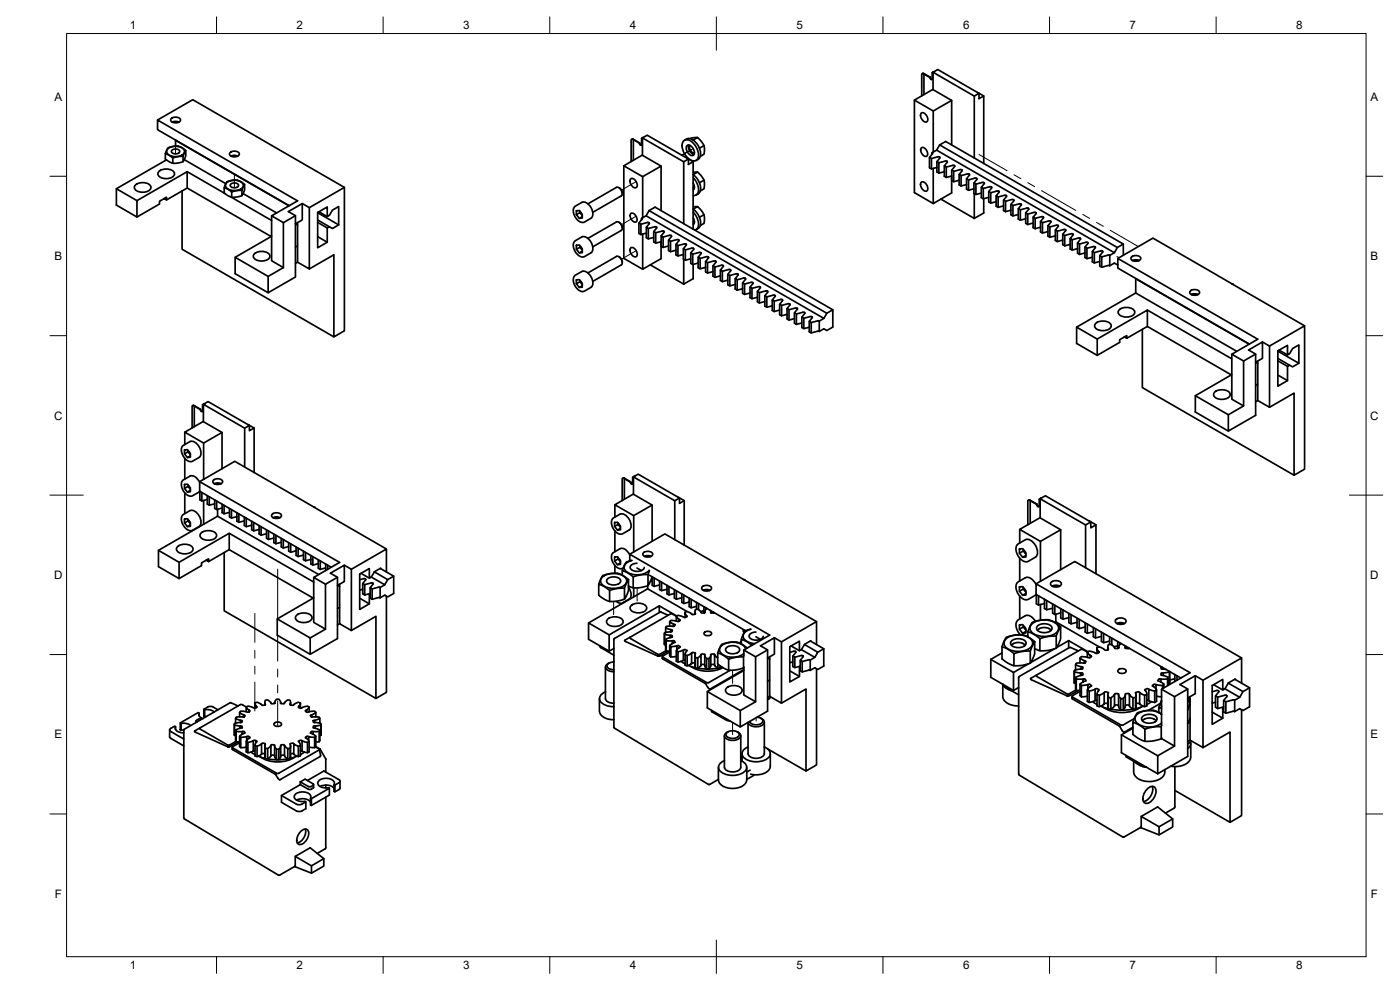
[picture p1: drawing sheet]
<svg xmlns="http://www.w3.org/2000/svg" width="420mm" height="297mm" viewBox="0 0 420 297" stroke-linecap="round" stroke-linejoin="round" font-family="sans-serif">
<defs><g id="words">
<g font-size="3.5">
<text x="39" y="8.8">1</text>
<text x="89" y="8.8">2</text>
<text x="139" y="8.8">3</text>
<text x="189" y="8.8">4</text>
<text x="239" y="8.8">5</text>
<text x="289" y="8.8">6</text>
<text x="339" y="8.8">7</text>
<text x="389" y="8.8">8</text>
<text x="16.3" y="30.2">A</text>
<text x="411.3" y="30.2">A</text>
<text x="16.3" y="78">B</text>
<text x="411.3" y="78">B</text>
<text x="16.2" y="125.9">C</text>
<text x="411.2" y="125.9">C</text>
<text x="16.2" y="173.7">D</text>
<text x="411.2" y="173.7">D</text>
<text x="16.3" y="221.6">E</text>
<text x="411.3" y="221.6">E</text>
<text x="16.4" y="269.4">F</text>
<text x="411.4" y="269.4">F</text>
<text x="39" y="290.8">1</text>
<text x="89" y="290.8">2</text>
<text x="139" y="290.8">3</text>
<text x="189" y="290.8">4</text>
<text x="239" y="290.8">5</text>
<text x="289" y="290.8">6</text>
<text x="339" y="290.8">7</text>
<text x="389" y="290.8">8</text>
</g>
</g></defs>
<!-- layer: Visible -->
<g fill="none" stroke="#000" stroke-width=".51">
<path d="M47.3 36l10.5-6.1 45.6 26.3M51.4 35.6a1.95 1.95 0 0 1 2.8 .3 1.67 1.67 0 0 1-2.8 .5zM51.7 36.6l1.2-.2 .8 .2M53.6 36.6v.1M274.4 30l5.7 3.3 5.5-3.2M276.5 34a1.73 1.73 0 0 1 1.9 2.2 .94 .94 0 0 1-1 .4 .94 .94 0 0 1-.7-.7l-.4-1.3zM276.9 22l2.2 1.2zM276.9 22l-.3 .2v6.6M277.3 22.2v6.2M279.2 23.2l.1 .4 .4 .2M280 21.7l1.4-.8 12.4 7.1-1.4 .8zM280 21.7v5.2"/>
<path d="M280.1 33.3v12.3l1-.6 .9-1.5M280.2 21.5l-.4 .3-.1 2-.5-.1-.1-.5M292.4 28.8v18.6M293.4 27.8l1.8 1v20.3M293.8 28v1.6l1.4-.8M34.9 56.6l6.2 3.6M40.6 55.5a3.4 3.4 0 0 1 4.6 .4 1.57 1.57 0 0 1-1.8 1.7h-1.2a1.43 1.43 0 0 1-1.5-.5 1.43 1.43 0 0 1-.1-1.6zM47.7 51.4a3.4 3.4 0 0 1 4.6 .4 1.57 1.57 0 0 1-1.8 1.8h-1.3a1.43 1.43 0 0 1-1.4-.6 1.43 1.43 0 0 1-.1-1.6zM49.6 46.1l1.4 .6a1.25 1.25 0 0 0 1.9 .4l1-.2a.8 .8 0 0 0 1.3-.6l.2-.5a.62 .62 0 0 0 .3-.7 .62 .62 0 0 0-.6-.5l-1.6-.8-1.7 .1-1.4 .4-.8 1.8v1.6l2.3 1.3v-1.6M50 48l-15.1 8.6v4.9l6.2 3.6 6.8-3.9v-.8l2.1-1.2v.8l-.7-.4M50 60l6.2-3.6 25.2 14.6M50.3 44.7a3.7 3.7 0 0 1 5 .3 1.62 1.62 0 0 1-1.7 1.9 2.87 2.87 0 0 1-3.6-1.5z"/>
<path d="M51.5 45.2a1.54 1.54 0 0 1 2.5 .2 1.45 1.45 0 0 1-2.6 0zM52.7 42.1l34 19.7M52.7 42.1v1.8M54.7 57.3v17.5l45.5 26.3M54.9 46.9v1.6l-1.5 .4-1.5 .1M55.3 47.9l12.5 7.2M55.8 45.2v1.5l-.9 1.8M56.2 56.4v-4.9l-15.1 8.7v4.9M56.2 51.5l11.2 6.5M67.3 56.3l1.4 .6a1.25 1.25 0 0 0 1.8 .4l1.1-.2a1.1 1.1 0 0 0 1.4-1.1l.1-.1a.52 .52 0 0 0 .2-.6 .52 .52 0 0 0-.5-.4l-1.6-.9-1.8 .2-1.3 .3-.8 1.8v1.6l2.2 1.3v-1.6M68 54.9a3.7 3.7 0 0 1 5 .3 1.62 1.62 0 0 1-1.8 1.9 2.87 2.87 0 0 1-3.6-1.5zM69 45.8a1.95 1.95 0 0 1 2.8 .3 1.67 1.67 0 0 1-2.8 .5z"/>
<path d="M69.2 55.3a1.54 1.54 0 0 1 2.4 .3 1.45 1.45 0 0 1-2.5 0zM69.3 46.8l1.3-.2 .8 .2M69.4 59.1l12.1 7.1M71.2 46.8v.1M72.6 57.1v1.6l-1.7 .4-1.4 .1M73 58.1l10 5.8M73.4 55.4v1.5l-.8 1.8M81.6 43.7h.1M185.8 56.4l.7 .6 .3 1M187.2 49.7l5.7 3.3 5.5-3.2M189.3 53.7a1.73 1.73 0 0 1 1.9 2.2 .94 .94 0 0 1-1 .4 .94 .94 0 0 1-.7-.7l-.5-1.3zM189.8 41.7l2.2 1.2z"/>
<path d="M189.8 41.7l-.4 .2v6.6M190.1 41.9v6.2M192 42.9l.1 .4 .4 .2M192.8 41.4l1.4-.8 12.4 7.1-1.4 .8zM192.8 41.4v5.2M192.9 53v12.3l1-.5 .9-1.6M192.9 41.3h.1M193 41.2l-.4 .3-.1 2-.5-.1-.1-.5M193 41.2v.1M205.2 48.5v18.6M205.2 42.2a2.29 2.29 0 0 1 3.1 1 3.9 3.9 0 0 1 .8 4.8 2.29 2.29 0 0 1-3-1 3.9 3.9 0 0 1-.9-4.8zM205.4 42.1a2.4 2.4 0 0 1 3.7 1 3.5 3.5 0 0 1 .5 4.7l-.7 .4"/>
<path d="M206.2 43.7a1.51 1.51 0 0 1 2 1.1 1.05 1.05 0 0 1 .3 1.2 1.05 1.05 0 0 1-.9 .7 2.28 2.28 0 0 1-1.4-3zM206.2 47.5l1.8 1v20.3M206.6 47.7v1.6l1.4-.8M206.7 43.5a2.39 2.39 0 0 0 1.6 2.8M207.1 43.7a1.49 1.49 0 0 0 1.3 2.1M208 55l.4 1.2-.4 .8M208 56.6l.3 .1M208 53.3a4.3 4.3 0 0 1 1.2 5l-1.2 .4M208.4 56.2h-.4M209.3 51.6l-1.3 .8a4.6 4.6 0 0 1 1.9 5.5l-1 .6M209.3 51.6l1.2 1.2 .8 1.2-1.4 .8M209.3 51.6l-1.3 .1"/>
<path d="M209.3 41.3l1.3 1.2 .7 1.2-1.4 .8M209.3 41.3l-2.2 .3M209.3 41.3l-1.3 .7M211.3 54v2.6l-1.1 .7M211.3 43.7v2.6l-1.1 .6M276.5 54.7a1.73 1.73 0 0 1 1.9 2.3 .94 .94 0 0 1-1 .4 .94 .94 0 0 1-.7-.8l-.4-1.3zM276.5 44.4a1.67 1.67 0 0 1 1.9 2.2l-.2 .2a1.67 1.67 0 0 1-1.8-2.2zM279 47.2v3.1l.5 .4 1.7-.5M279.5 47.6v3.1M279.7 45.8l.2 .3-.9 1.1 .5 .4 2.4-.5M280.1 50.5v10.6l5.5-3.2v-6.8M280.1 45.6l-.4 .2v.5"/>
<path d="M281.2 48.5v3.1l.6 .4 1.6-.5M281.8 48.8v3.2M281.9 47.1h.1M282 47.1l.1 .3M282 43.5l53.3 30.8-.9 1.5-53.3-30.8M282 43.5l1.8-1.1 53.3 30.8v3.4M282.1 47.4l-.9 1.1 .6 .3 2.4-.4 .1 .3-.9 1.1 .6 .3 1.9-.5 .5 .1M282.4 59.7l10 5.8M283.4 49.8v3.1l.6 .3 1.6-.4M284 50.1v3.1M285.6 43.5v-13.4l-5.7-3.3-5.5 3.2v27.8l5.7 3.3M286.2 51.4v3.1"/>
<path d="M286.4 49.7l.1 .2-.9 1.2 .6 .3 1.9-.5 .5 .1 .1 .2-.9 1.2 .6 .3 1.9-.5 .6 .1 .1 .2-.9 1.1 .6 .4 1.9-.5M287.8 52.4v3.1l.6 .3 1.7-.4M287.8 54.1l-1.6 .4-.6-.3M288.4 52.7v3.1M290.1 53.6v3.2l.6 .3 1.6-.5M290.7 54v3.1M292.3 54.9v3.1l.6 .4 1.6-.5M292.4 58.1v7.4M292.6 53.5h.4M292.9 55.3v3.1M293 53.5l.1 .1M293.1 53.5l.1 .3-.9 1.1 .6 .4 2.2-.6 .3 .4-.9 1.1 .6 .3 2.2-.5 .3 .4-.9 1.1 .6 .3 2.1-.5 .5 .3"/>
<path d="M294.5 56.2v3.1l.6 .4 1.6-.5M295.1 56.5v3.2M295.2 59.6v4.3l-2.8 1.6M296.7 57.5v3.1l.6 .3 1.7-.4M297.3 57.8v3.1M299 58.8v3.1l.6 .3 1.6-.4M299.6 59.1v3.1M299.8 57.7l-.8 1.1 .6 .3 2-.5 .5 .3M302.1 58.9l-.9 1.2 .6 .3 2-.6 .5 .4M70.6 77.2l9.9 5.7M76.3 76.2a3.4 3.4 0 0 1 4.6 .3 1.57 1.57 0 0 1-1.7 1.8h-1.3a1.43 1.43 0 0 1-1.5-.6 1.43 1.43 0 0 1-.1-1.5zM81.5 64.8v13.4l3.5 2.1"/>
<path d="M81.5 70.9l-10.9 6.3v4.9l9.9 5.7M86.8 61.7l-39.5-22.8v-2.9l42 24.3-7.8 4.5 3.5 2M88.7 64.7l-3.7 2.1v13.5l-4.5 2.6v4.9l8.2-4.7v-18.4l-2.1-1.2 4.1-2.4v4.9l-2 1.2 .6 .3M89.3 73.8l-.6 .3M89.3 78.7l-.6 .3M90.7 61.1l2.1 1.2v18.4l-3.5-2v-11.9M92.8 62.3l10.6-6.1v43.1l-3.2 1.8v-24.7l-7.4 4.3M95.3 63.8l2.9-1.7v2.9l.6-.4 1-1.5 1.8-1.1v5.5l-1.8 1.1-1-.6-.6 .4v4.3l-2.9 1.6zM95.3 71l2.9 1.7M95.3 66.7l2.9 1.7M95.3 66l3.5 2M95.3 63.8l6.3 3.7"/>
<path d="M95.7 63.5l2.5 1.5M172.4 62.1l2.2-1.4a3.2 3.2 0 0 1 3.3 3.5l-.2 1-.3 .3-2.2 1.2h-.9l-1-.7-.9-1.4-.4-1.5zM173 63.2h.9l.9 1.1v1.1l-.9 .1-.9-1.1zM173 64.4l1-.6 .8 .9M173 73.6l.9-.1 .9 1.1v1.2l-.9 .1-.9-1.1zM173 74.8l1.1-.6 .7 .8M174 63.4v.4h.3M174.1 73.8v.4l.2-.1M174.6 71.1l-2 1.1-.4 .6-.1 1.1 .5 1.5 .9 1.2 1.2 .5 .6-.1 2.1-1.2a3.2 3.2 0 0 0-1.4-4.6l-1-.2-.4 .1M174.8 65l-.9 .5M174.8 75.4l-.9 .5M176.4 61.2l8.6-5a1.71 1.71 0 0 1 1.5 2.6l-8.6 4.9"/>
<path d="M185 76.9a1.71 1.71 0 0 1 1.5 2.6l-8.6 4.9M185 66.6a1.71 1.71 0 0 1 1.5 2.5l-8.6 5M185 76.9l-8.6 5M185 66.6l-8.6 4.9M185.8 77.1l.7 .7 .3 .9M185.8 66.7l.7 .7 .3 .9M189.3 74.4a1.73 1.73 0 0 1 1.9 2.3 .94 .94 0 0 1-1 .4 .94 .94 0 0 1-.7-.8l-.5-1.3zM189.3 64.1a1.67 1.67 0 0 1 1.9 2.2l-.2 .2a1.67 1.67 0 0 1-1.8-2.2zM191.7 66.9v3.1l.6 .4 1.7-.5M192.3 67.3v3.1M192.5 65.5l.1 .1M192.6 65.6v.2l-.9 1.1 .6 .4 2.3-.6 .3 .4-.9 1.1 .6 .4 2.1-.6 .4 .4"/>
<path d="M192.9 70.2v10.6l5.5-3.2v-5.1M192.9 65.3l-.4 .2v.5M194 68.2v3.1l.6 .4 1.6-.5M194.6 68.6v3.1M194.8 63.2l53.3 30.8-.9 1.5-53.3-30.7M194.8 63.2l1.8-1 53.3 30.7v5.2l-1.8 1.1-.9-.6-1.4 .8M195.2 79.5l10 5.7M196.2 69.5v3.1l.6 .3 1.6-.4M196.8 69.8v3.1M197.1 68.4l-.9 1.1 .6 .3 2.4-.4M198.4 63.2v-13.4l-5.7-3.2-5.5 3.1v27.8l5.7 3.3M198.4 70.8v3.1l.6 .3 1.6-.4"/>
<path d="M199 71.1v3.1M199.2 69.4h.1M199.2 69.4l.1 .3-.9 1.1 .6 .3 2.1-.5 .4 .3M200.6 72.1v3.1l.6 .3 1.7-.4M201.2 72.4v3.1M201.5 71l-.9 1.1 .6 .3 2.4-.5 .2 .3-.9 1.1 .6 .4 1.9-.5M202.9 73.3v3.2l.6 .3 1.6-.4M203.5 73.7v3.1M205.1 74.6v3.1l.6 .4 1.6-.5M205.2 77.8v7.4M205.4 73.2l.6 .2-.9 1.2 .6 .4 1.9-.5 .6 .2-.9 1.2 .6 .3 1.9-.5 .5 .1M205.7 75v3.1"/>
<path d="M207.3 75.9v3.1l.6 .4 1.6-.5M207.9 76.2v3.2M208 79.3v4.3l-2.8 1.6M208 65.3l.4 1.3-.4 .8M208 67l.3 .1M208 63.7a4.2 4.2 0 0 1 1.2 5l-.7 .3M208.4 66.6h-.4M209.3 62l-1.3 .8a4.6 4.6 0 0 1 1.9 5.5l-1 .6M209.3 62l1.2 1.1 .8 1.3-1.4 .8M209.3 62l-1.3 .1M209.5 77.2v3.1l.6 .4 1.7-.5M210.1 77.5v3.2"/>
<path d="M210.3 75.8l.1 .3-.9 1.1 .6 .3 2.3-.5 .2 .3-.8 1.2 .5 .3 2.4-.5 .2 .3-.9 1.2 .6 .3 1.9-.5M211.3 64.4v2.6l-1.1 .7M211.8 78.5v3.1l.5 .3 1.7-.4M212.3 78.8v3.1M214 79.8v3.1l.6 .3 1.6-.4M216.5 79.6h.4M216.9 79.6l.2 .3-.9 1.1 .6 .4M301.2 60.1v3.1l.6 .3 1.6-.4M301.8 60.4v3.1M303.4 61.3v3.1l.6 .4 1.6-.4M304 61.7l2.2-.5 .3 .3-.9 1.1 .6 .4 2.4-.5 .1 .3-.9 1.1 .6 .3 1.9-.5M304 61.7v3.1"/>
<path d="M304.3 60.2l-.9 1.1 .6 .4M305.6 62.6v3.1l.6 .4 1.6-.5M306.2 63v3.1M307.8 63.9v3.1l.6 .4 1.6-.5M308.4 64.2v3.2M310 65.2v3.1l.7 .3 1.6-.4M310.4 63.7l.5 .1v.3M310.7 65.5v3.1M311 64.1l-1 1.1 .7 .3 2.3-.4 .2 .2-.9 1.2 .6 .3 2.3-.5 .2 .3-.9 1.1 .6 .4 1.9-.5 .5 .1 .1 .2-.9 1.1 .6 .4 2.4-.5 .1 .3-.9 1.1 .6 .4 2-.6M312.3 66.5v3.1l.6 .3 1.6-.4M312.9 66.8v3.1M314.5 67.7v3.2l.6 .3 1.6-.4"/>
<path d="M315.1 68.1v3.1M316.7 69v3.1l.6 .4 1.6-.5M317.3 69.4v3.1M318.9 70.3v3.1l.6 .4 1.7-.5M319.5 70.7v3.1M321.2 71.6v3.1l.6 .3 1.6-.4M321.5 70.1l.4 .1M321.8 71.9v3.1M321.9 70.2h.1M322 70.2l.1 .3M322.1 70.5l-.9 1.1 .6 .3 1.9-.5 .5 .1 .1 .3-.9 1.1 .6 .3 2.4-.5M323.4 72.9v3.1l.6 .3 1.6-.4"/>
<path d="M324 73.2v3.1M325.6 74.2v3.1l.6 .3 1.6-.4M326.2 74.5v3.1M326.3 72.8l.2 .2M326.5 73.1l-.9 1.1 .6 .3 1.9-.5M327.8 75.4v3.2l.6 .3 1.7-.4M328.1 74l.7 .2-1 1.2 .6 .4 2.1-.6 .5 .3-.9 1.2 .5 .4 2.4-.5M328.4 75.8v3.1M330.1 76.7v3.1l.5 .4 2-.5h.5l1.3-.8 1.1 .5M330.6 77.1v3.1M333.1 76.6v3.1M334.4 75.8l-1.4 .8"/>
<path d="M335.5 77.5l10.5-6.1 45.5 26.4M337.1 73.2l-1.8 1.1M339.5 77.1a1.95 1.95 0 0 1 2.9 .3 1.67 1.67 0 0 1-2.9 .5zM339.9 78.2l1.2-.2 .8 .2M340 78.3l.7-.2 1 .2M172.5 82.7l2.1-1.2a3.2 3.2 0 0 1 3.3 3.5l-.2 .9-.3 .3-2.2 1.2h-.9l-1.1-.8-.8-1.2-.4-1.6zM173 84l.9-.1 .9 1.1v1.2h-.9l-.9-1.1zM173 85.1l1.1-.6 .7 .9M174.1 84.1v.4h.2M174.8 85.7l-.9 .5M214.6 80.1v3.1M216.2 81v3.1l.6 .4 1.6-.4"/>
<path d="M216.8 81.4v3.1M218.4 82.3v3.1l.6 .4 1.6-.4M219 82.7v3.1M219.3 81.2l-.9 1.1 .6 .4 2.4-.5M219.3 81.2l-.4-.4-2.1 .6M220.6 83.6v3.1l.6 .4 1.7-.5M221.2 84v3.1M221.4 82.2h.1M221.5 82.2v.3l-.9 1.1 .6 .4 2-.6M222.9 84.9v3.1l.6 .3 1.6-.4M223.2 83.4l.4 .1M223.5 85.2v3.1"/>
<path d="M223.6 83.5l.2 .3M223.8 83.8l-.9 1.1 .6 .3 2.3-.4 .2 .3-.9 1.1 .6 .3 2.4-.4M225.1 86.2v3.1l.6 .3 1.6-.4M225.7 86.5v3.1M227.3 87.4v3.2l.6 .3 1.6-.4M227.9 87.8v3.1M228 86l.1 .1M228.1 86.1l.1 .2M228.2 86.3l-.9 1.1 .6 .4 2.4-.5 .1 .3-.9 1.1 .6 .4 2.4-.5 .1 .3-.8 1.1 .5 .4 2-.5M229.5 88.7v3.1l.6 .4 1.7-.4M230.1 89.1v3.1M231.8 90v3.1l.5 .4 1.7-.5"/>
<path d="M232.3 90.4v3.1M234 91.3v3.1l.6 .3 1.6-.4M234.3 89.8l.4 .1M234.6 91.6v3.1M234.7 89.9l.2 .3-.9 1.1 .6 .3 2.1-.5 .4 .2-.9 1.3 .6 .3 1.9-.5 .5 .1M236.2 92.6v3.1l.6 .3 1.6-.4M236.8 92.9v3.1M238.4 93.9v3.1l.6 .3 1.6-.4M239 94.2v3.1M239.2 92.5l.1 .3-.9 1.1 .6 .3 1.9-.5M240.6 95.2v3.1l.6 .3 1.7-.4M241 93.7h.4"/>
<path d="M241.2 95.5v3.1M241.4 93.8l.1 .2M241.5 94.1l-.9 1.1 .6 .3 2.4-.5 .2 .3-.9 1.1 .6 .4 2.3-.5M242.9 96.4v3.2l.6 .3 1.9-.5M243.5 96.8v3.1M245.9 96.3l-.1 3.1h-.4M247.2 95.5l-1.4 .8M249.9 92.9l-1.8 1.1M323.1 98.2l6.2 3.5M328.8 97a3.4 3.4 0 0 1 4.6 .4 1.57 1.57 0 0 1-1.8 1.8h-1.2a1.43 1.43 0 0 1-1.5-.6 1.43 1.43 0 0 1-.1-1.6zM335.9 93a3.4 3.4 0 0 1 4.6 .3 1.57 1.57 0 0 1-1.8 1.8h-1.3a1.43 1.43 0 0 1-1.4-.6 1.43 1.43 0 0 1-.1-1.5zM340.8 87.9l30.4 17.5"/>
<path d="M340.8 83.6l34.1 19.7M340.9 83.6l-.1 4.3-17.7 10.3v4.8l6.2 3.6 6.7-3.9v-.8l2.2-1.2v.8l-.8-.4M342.8 98.8v17.5l45.6 26.3M344.3 97.9v-4.9l-15 8.7v4.9M344.3 93l25.4 14.7M357.2 87.3a1.95 1.95 0 0 1 2.8 .3 1.67 1.67 0 0 1-2.8 .5zM357.5 88.4l1.3-.3 .8 .3M357.7 88.4l1-.1 .7 .1M338.2 101.5l6.1-3.6 25.2 14.6M358.7 118.7l9.9 5.7M364.5 117.7a3.4 3.4 0 0 1 4.6 .3 1.57 1.57 0 0 1-1.8 1.8h-1.2a1.43 1.43 0 0 1-1.5-.6 1.43 1.43 0 0 1-.1-1.5zM369.7 106.3v13.5l3.5 2"/>
<path d="M369.7 112.4l-11 6.3v4.9l9.9 5.7M375 103.2l-39.5-22.8v-2.9l42 24.3-7.8 4.5 3.5 2M376.8 106.2l-3.6 2.1v13.5l-4.6 2.6v4.9l8.2-4.7v-18.4l-2.1-1.2 4.2-2.4v4.9l-2.1 1.2 .7 .3M377.5 115.3l-.7 .3M378.9 102.6l2.1 1.2v18.4l-3.5-2v-11.9M381 103.8l10.5-6v43l-3.1 1.8v-24.7l-7.4 4.3M383.5 105.3l2.9-1.7v2.9l.6-.4 .9-1.5 1.9-1.1v5.5l-1.9 1.1-.9-.5-.6 .3v4.3l-2.9 1.7zM383.5 112.5l2.9 1.7M383.5 108.3l2.9 1.6M383.5 107.5l3.5 2.1M383.5 105.4l6.3 3.6M383.9 105.1l2.5 1.4"/>
<path d="M54.8 133.9l2.2-1.4a3.2 3.2 0 0 1 3.3 3.5l-.2 .9-.3 .3-2.2 1.3-.9-.1-1.1-.7-.9-1.3-.3-1.4zM55.4 135l.8-.1 .9 1.1v1.2l-.9 .1-.8-1.1zM55.4 136.2l1-.6 .7 .8M55.5 129.7v3.7M55.5 137.5v6.2M56.4 135.1v.5l.3-.1M57.1 136.8l-.9 .5M58 121.6l2.2 1.2zM58 121.6l-.3 .2v6.6M58.3 121.8v6.2M60.2 122.8l.2 .5 .3 .1M61 121.3l1.4-.8 12.4 7.1-1.4 .9z"/>
<path d="M61 121.3v5.2M61.1 132.9v10.9M61.3 121.2l-.5 .2-.1 2-.4-.1-.2-.4M66.6 129.8l-5.5 3.1-5.6-3.2 5.5-3.2 5.6 3.3v10.8M73.4 128.5v11.6M74.5 127.4l1.8 1v13.4M74.8 127.6v1.6l1.5-.8M377.5 120.2l-.7 .3M55.4 155.7l.8-.1 .9 1.1v1.2l-.9 .1-.8-1.1zM55.4 156.9l1-.6 .7 .9M55.4 145.4l.8-.1 .9 1.1v1.2h-.9l-.8-1.1zM55.4 146.5l1-.6 .7 .9"/>
<path d="M55.5 147.9v6.2M56.4 155.9v.4l.3-.1M56.4 145.5v.4h.3M57.1 157.5l-.9 .5M57.1 147.1l-.9 .5M58.1 158.9l.1 .1M59.8 147.6l.2-.2v2.6l.6 .3 1.6-.4M59.8 158a3.2 3.2 0 0 0-1.4-4.7l-1-.2-.4 .1-2.1 1.2-.5 1 .2 1.2 .8 1.6 1.4 1h.8l2.2-1.2M59.9 144.5l10.6-6.1 45.5 26.3M59.9 144.7a2.77 2.77 0 0 0-2.9-1.9l-2 1.2-.4 .5-.2 1.2 .6 1.5 .9 1.1 1.2 .6 .7-.2 2-1.1M60.3 159.9a3.4 3.4 0 0 1 4.6 .4 1.57 1.57 0 0 1-1.7 1.8h-1.3a1.43 1.43 0 0 1-1.5-.6 1.43 1.43 0 0 1-.1-1.6zM60.6 147.8v2.5"/>
<path d="M61.1 150.2v7.1M62.2 148.7v2.5l.6 .4 1.6-.4M62.8 149.1v2.5M64 144.1a1.95 1.95 0 0 1 2.8 .3 1.67 1.67 0 0 1-2.8 .5zM64.3 145.1l1.3-.2 .8 .2M64.4 150v2.5l.6 .4 1.7-.5M64.5 145.2l1-.2 .7 .2M65 150.4v2.5M65.3 152.8v2.1l-17.7 10.2v4.9l6.1 3.6 6.8-3.9v-.8l2.1-1.2v.8l-.7-.4M65.3 154.9l30.3 17.5M66.7 151.3v2.5l.5 .4 1.7-.5M67.2 151.6v2.6"/>
<path d="M68.9 152.6v2.5l.6 .3 1.6-.4M69.5 152.9v2.5M71.1 153.8v2.6l.6 .3 1.6-.4M71.7 154.2v2.5M73.3 155.1v2.6l.6 .3 1.6-.4M73.9 155.5v2.5M75.5 156.4v2.5l.6 .4 1.7-.5M76.1 156.8v2.5M77.8 157.7v2.5l.6 .4 1.6-.5M78.4 158v2.6M80 159v2.5l.6 .3 1.6-.4M80.6 159.3v2.5"/>
<path d="M81.6 154.3a1.95 1.95 0 0 1 2.9 .3 1.67 1.67 0 0 1-2.9 .5zM82 155.3l1.2-.2 .8 .2M82.1 155.4l1.1-.2 .6 .2M183.8 155.6l2.3-1.3a3.2 3.2 0 0 1 3.3 3.5l-.2 .9-.4 .3-2.1 1.2h-.9l-1.1-.8-.9-1.2-.3-1.5zM184.4 156.8l.9-.1 .9 1.1v1.2l-.9 .1-.9-1.1zM184.4 158l1.1-.7 .7 .9M184.5 151.5v3.7M184.5 159.3v6.2M185.5 156.9v.4h.3M186.2 158.5l-.9 .6M187 143.4l2.3 1.2zM187 143.4l-.3 .2v6.6"/>
<path d="M187.4 143.6v6.2M189.3 144.6l.2 .4 .3 .2M190.1 143.1l1.4-.8 12.4 7.1-1.4 .8zM190.1 143.1v5.2M190.2 154.7v10.9M190.3 143l-.4 .2-.1 2-.5-.1-.1-.5M195.7 151.5l-5.5 3.2-5.7-3.2 5.5-3.2 5.7 3.2v10.9M202.5 150.2v11.7M203.5 149.2l1.8 1v13.3M203.9 149.4v1.6l1.4-.8M306 158.8v4.1M308.8 150l2.4 1.3z"/>
<path d="M308.8 150l-.3 .2v7.2M309.2 150.2v6.8M311.3 151.3l.2 .5 .4 .2M312.2 149.7l1.5-1 13.7 7.9-1.6 .9zM312.2 149.7v5.7M312.3 149.5v.1M312.4 149.5l-.5 .3v2.2l-.6-.2-.2-.4M318.3 158.9l-6 3.5-6.3-3.6 6.1-3.5 6.2 3.6v12M325.8 157.5v12.8M326.9 156.4l2 1.1v14.6M327.4 156.6v1.8l1.5-.9M47.6 165.1l6.1 3.6"/>
<path d="M53.3 164a3.4 3.4 0 0 1 4.6 .4 1.57 1.57 0 0 1-1.8 1.7h-1.3a1.43 1.43 0 0 1-1.5-.5 1.43 1.43 0 0 1 0-1.6zM62.6 168.5l6.2-3.6 25.2 14.6M67.3 165.8v17.5l45.5 26.3M68.8 164.9v-4.9l-15.1 8.7v4.9M68.8 160l25.3 14.6M82.2 160.3v2.5l.6 .3 1.6-.4M82.8 160.6v2.5M84.4 161.6v2.5l.6 .3 1.6-.4M85 161.9v2.5M86.6 162.8v2.6l.6 .3 1.7-.4M87.2 163.2v2.5M88.9 164.1v2.5l.6 .4 1.6-.5"/>
<path d="M89.5 164.5v2.5M91.1 165.4v2.5l.6 .4 1.6-.5M91.7 165.7v2.6M93.3 166.7v2.5l.6 .4 1.6-.5M93.9 167v2.6M94.1 173.3v13.4l3.6 2.1M94.1 179.4l-10.9 6.3v4.9l9.9 5.7M95.5 168v2.5l.6 .3 1.6-.4M96.1 168.3v2.5M97.7 169.2v2M98.3 169.6v1.2M99.4 170.2l-39.5-22.8v-2.9l42 24.2-7.8 4.6 3.6 2"/>
<path d="M101.3 173.2l-3.6 2.1v13.5l-4.6 2.6v4.9l8.2-4.7v-18.4l-2.1-1.2 4.1-2.4v4.9l-2 1.1 .6 .4M103.3 169.6l2.2 1.2v18.4l-3.6-2.1v-11.8M105.5 170.8l10.5-6.1v6.9M107.9 173.9l1.3-.3 .5 .1 .1 .3-.9 1.1 .6 .3 1.9-.5M107.9 179.5l2.9 1.7M108.3 172l2.5 1.5M108.9 175.1v3.1l.6 .3 1.6-.4M108.9 176.8l-1 .2M109.5 175.4v3.1M111.4 174.9l.6 .2-.9 1.2 .6 .4 1.9-.5 .5 .1 1.4-.8M111.7 176.7v3.1M111.8 174.9l.1 .1"/>
<path d="M112.4 171.6l4 2.3-.9 1.6-4.1-2.4M114.1 176.3v3.1M114.1 170.5l4.1 2.4v5.2l-1.8 1-.9-.5-1.4 .8-.5-.1-1.9 .5-.6-.3v-3.2M114.3 170.6l-1.9 .9-.9 1.6-.7 .4v-2.9l-2.9 1.6v10.6l2.9-1.6v-3M116 178.9v28.8l-3.2 1.9v-24.7l-7.3 4.3M118.2 172.9l-1.8 1M180.8 173.1a5.5 5.5 0 0 1 7.1 .5 1.89 1.89 0 0 1-1.6 2.6 5.5 5.5 0 0 1-5.9-1.2 1.47 1.47 0 0 1 .4-1.9zM182.3 173.8a2.82 2.82 0 0 1 4 .3 1.9 1.9 0 0 1-2.7 1.4 1.21 1.21 0 0 1-1.2-.4 1.21 1.21 0 0 1-.1-1.3zM182.9 177.2l-1.7-1.3-1.5-.6v3.3l1.5 1.1 1.7 .8 2.2-.1 2.3-.6M184.4 167.1h.9l.9 1.1v1.1l-.9 .1-.9-1.1zM184.4 168.3l1.1-.6 .7 .9M184.5 169.7v2.3"/>
<path d="M185.5 167.3v.4h.3M186.2 168.9l-.9 .5M186.8 172.6v-1.4l1.8 .8 1.4 1.1M187.4 176.5h-2l-2.5 .7v3.3M188.6 173.9l-1.2 2.6v3.3l1.2-2.6v-3.3l-1.5-1.1-1.8-.8-3.1 .3a2.73 2.73 0 0 0-2.3 2.3l-.2 .7M188.6 176.2a2.78 2.78 0 0 1 .2 3.5l-2.2 1.3-1-.1-.7-.5M189 168.3v-2l42 24.2-7.8 4.5 3.6 2.1M189 166.3l10.5-6.1 45.5 26.3M189 166.5a2.77 2.77 0 0 0-2.9-1.9l-2.2 1.3-.3 .7-.1 .9 .5 1.5 .9 1 1.3 .7 .8-.3M189.6 168.2h-.2a2.62 2.62 0 0 0-2.4 2.2l-.2 .8M189.7 168.1l-.7 .3a1.82 1.82 0 0 0-1.7 1.6 1.82 1.82 0 0 0 1.4 2 5.6 5.6 0 0 0 6.1-.9M190.2 176.4v2.7"/>
<path d="M191.2 170.4l1.3 .8M191.2 169l-1.1 .2a1.04 1.04 0 0 0-1 1 1.04 1.04 0 0 0 1.1 1.1 2.44 2.44 0 0 0 3.2-1M193.1 165.9a1.95 1.95 0 0 1 2.8 .3 1.67 1.67 0 0 1-2.8 .5zM193.4 166.9l.8-.2 1.2 .2M193.6 167l1-.2 .6 .2M194.4 175.7v1l-17.8 10.2v4.9l6.2 3.6 1.4-.8M194.4 176.7l11.8 6.8M194.5 175.7l-1.9 .5-2 .2-.8-.1-1.2-.5M194.5 172.4l-2.1 .1-2.4 .6v3.3M194.9 171.2l-.4 1.2v3.3l1.2-2.7M194.9 172.6l28.8 16.6M195.7 173.1v2.5l.6 .3 1.7-.4"/>
<path d="M195.7 174.2l-.5 .2M196.3 173.4v2.5M198 174.4v2.5l.5 .3 1.7-.4M198.5 174.7v2.5M200.2 175.6v2.6l.6 .3 1.6-.4M200.8 176v2.5M202.4 176.9v2.5l.6 .4 1.6-.4M203 177.3v2.5M204.6 178.2v2.5l.6 .4 1.6-.5M205.2 178.5v2.6M206.8 179.5v2.5l.6 .4 1.7-.5M207.4 179.8v2.6"/>
<path d="M210.7 176.1a1.95 1.95 0 0 1 2.8 .3 1.67 1.67 0 0 1-2.8 .5zM211 177.1l1.3-.2 .8 .2M211.2 177.2l1-.2 .7 .2M305.9 164.7l1-.1 1 1.2v1.3l-1 .1-1-1.2zM305.9 166l1.2-.7 .8 1M305.9 176.1l1-.1 1 1.2v1.3l-1 .1-1-1.2zM305.9 177.4l1.2-.7 .8 1M306 167.5v6.8M306 178.9v6.8M307.1 164.9v.4h.3M307.1 176.3v.4h.3M307.7 173.3l-2.1 1.2-.6 .8v1.5l.7 1.7 1.2 1.1 1.3 .4 2.8-1.6v2.8l.7 .4 1.8-.5"/>
<path d="M307.7 161.9a3 3 0 0 1 3.4 2.4l.3 1.2a1.65 1.65 0 0 1-.6 1.7l-2.2 1.2-.6 .2-1.2-.5-1.2-1.1-.6-1.6 .1-1.6 .5-.6 2.1-1.2M307.7 173.3a2.86 2.86 0 0 1 3.3 2.1M307.9 166.7l-1 .5M307.9 178l-1 .6M310.9 175.2l11.7-6.7 50 28.9M311.7 178.8v2.8M312.3 162.4v12M313.5 179.8v2.8l.6 .4 1.8-.5M315.4 174.7a2.11 2.11 0 0 1 3.1 .3 1.82 1.82 0 0 1-3.1 .6l-.1-.6zM315.8 175.8l1.3-.2 .9 .2M316 176l1.1-.2 .7 .2M83.2 185.7l9.9 5.7"/>
<path d="M89 184.6a3.4 3.4 0 0 1 4.6 .4 1.57 1.57 0 0 1-1.8 1.8h-1.3a1.43 1.43 0 0 1-1.4-.6 1.43 1.43 0 0 1-.1-1.6zM101.9 182.2l-.6 .4M101.9 187.1l-.6 .4M176.6 186.9l6.2 3.6M180 193.7l.3 .6 3.9 2.3M182.3 185.8a3.4 3.4 0 0 1 4.6 .3 1.57 1.57 0 0 1-1.7 1.8h-1.3a1.43 1.43 0 0 1-1.5-.5 1.43 1.43 0 0 1-.1-1.6zM182.9 198.9a1.25 1.25 0 0 0-1.2 1.3 1.25 1.25 0 0 0 1.4 1.2l1.1 .1M184.2 198.6a1.55 1.55 0 0 0-2 1.5l.8 .6 1.2 .2M187.2 180.7v.1M189.1 191.2l-1.6 .9v.2l9.9 4.5M189.1 191.2l.1 .4 8.2 4.7h.6l1.9-1.1M189.4 181.7a3.4 3.4 0 0 1 4.6 .4 1.57 1.57 0 0 1-1.8 1.7h-1.2a1.43 1.43 0 0 1-1.5-.5 1.43 1.43 0 0 1-.1-1.6z"/>
<path d="M197.4 196.8h.1M197.4 196.8h.6M197.9 183.8v-2l-15.1 8.7v4.9M197.9 181.8l5.2 3M198.8 197l.1 .7M198.9 197.7l12.8 7.4 .7 1.2M198.9 197.2l13.2 7.6M198.9 196.8v.4M199.4 190.1v3.3l.4 .1M199.9 192.2l-.1-.4v3.1l.1 .4 1.1 .1M200.5 195.4l-2.5 1.5M200.5 184.6l-2.1-1-.3 .1-13.8 8v26.7l28.3 17 .4-.1 2.6-1.4"/>
<path d="M201 195.6l-2.1 1.3M201.1 191.3v-.7l.6 .1v.5l-1.9 .6M201.1 190.6l-1.7-.3v3.1M201.3 189.6v-.7l.4 .1-.1 .5-1.8 .3a.34 .34 0 0 0-.4 .1 .34 .34 0 0 0 0 .4M201.3 188.9l-1.5-.6v1.5M201.3 194l-.3-.3v3.1l.3 .3 1.7-.2M201.8 193.1v-.8h.5l.3 .4-1.6 1M201.8 192.3l-1.9-.1v3.1M201.8 184.3l1.2 .6 .5-.3 2.1 .7 .6-.3-.2-.3v.4M201.9 184.2h-.7l-12.1 7M202.2 187.9v-.6l.4 .2-.3 .4h-2.4l-.1 .4M202.2 187.3l-1.2-.8v1.4"/>
<path d="M203.1 195v-1.2l.6-.1 .4 .4-1.1 1.1M203.1 193.8l-1.8 .2v3.1M203.5 195.5l-.5-.3v3.2l.5 .3 2.1-.7M203.8 186.4v-.5l.3 .2-.5 .4-2.3-.4-.3 .4M203.8 185.9l-.8-1v1.4M204.4 198.4l1.2 .8M205.1 195.1l-1.6 .4v3.2M205.6 183.7l.6-.2 1.6 .9 .8-.1v-.4v.4M205.6 196.5l.6-1.3-.8-.3-.3 .2v3.1M206 184.7l-.4-1v1.6M206.2 196.7l-.6-.2v3.1l.6 .2 1.6-.9 .8 .1M206.6 199.7l2.1 .6"/>
<path d="M207.3 199.9a9.9 9.9 0 0 0 9.7 .4M207.6 196l-1.4 .7v3.1M208.6 196.6v3.2a.64 .64 0 0 0 .4 .7 .64 .64 0 0 0 .7-.2l.8-.9 1 .1M208.6 183.6v.7M208.7 197.3l-.1-.9 .1-.4-1-.2-.1 3.3M209.1 180.8v2M209.4 197.4l-.7-.1v3.1M209.7 181.1v1.9M210.4 196.5l-1 .9v3.1a17.1 17.1 0 0 0 6 0v-1.3M211.3 183.2l-1.1 .3M211.3 182v1.9M211.3 189.8l1.1-.4a.84 .84 0 0 1 1.1 .9l-1.1 .4a.84 .84 0 0 1-1.1-.9z"/>
<path d="M211.5 196.6l.1 3.5a.81 .81 0 0 0 .8 .6 .81 .81 0 0 0 .8-.6l.1-3.5M211.9 182.4v.4M212 197.6l-.5-1.3h-1.1v3.3M212.2 182.6l-.4 .4-.4 .9h-.8l-.6-.7a.77 .77 0 0 0-.7-.4 .77 .77 0 0 0-.7 .6v.5M212.8 197.6h-.8v3.1M213.2 183.2l.2 .7 1-.1M213.3 199.5l1-.1 .5 .6a.88 .88 0 0 0 1.4 .1l.1-.2M213.5 183.3v.6M214.1 183.7v.2M214.5 196.5l-.3-.3-.8 .1-.6 1.3v3.1M215.4 199.2l1.3 1 2 .9 1.9-.1 2.5-.6M215.4 197.4l-.9-.9v3.1"/>
<path d="M216.1 199.8v.6M218 194.4a2.82 2.82 0 0 1 4 .4 1.9 1.9 0 0 1-2.7 1.3 1.21 1.21 0 0 1-1.2-.4 1.21 1.21 0 0 1-.1-1.3zM218.7 197.8l-1.7-1.2-1.6-.7v3.3M222.5 193.2v-1.4l1.8 .8 1.4 1M222.5 192.3l-.3 .3 .3 .2M223.1 197.1l-2.2 .1-2.2 .6v3.3M223.2 188.9l-.2 .2 .1 .3 .4 .2M223.2 195v1.7M223.3 196.7l-.2 3.7 .2-.2M223.5 189.1v.3M223.8 194.7a4 4 0 0 0-4.5-2l-1.5 .3a1.96 1.96 0 0 0-1.6 2.8 5.5 5.5 0 0 0 7 .3M224.2 194.4l-1.4-1-1.7-.8-3.2 .3a2.64 2.64 0 0 0-2.2 2.2l-.3 .8"/>
<path d="M225.3 188.8l-.4 .1a2.56 2.56 0 0 0-2.1 2.1l-.3 .8M225.4 188.8l-.7 .2a1.83 1.83 0 0 0-1.7 1.7 1.83 1.83 0 0 0 1.5 1.9l2 .5M226.9 191.1l1.3 .7M226.9 189.6l-1.1 .2a1.04 1.04 0 0 0-1 1.1 1.04 1.04 0 0 0 1.1 1 2.44 2.44 0 0 0 3.2-1M230.4 195l-3.6 2.1v13.5l-4.6 2.6v4.9l8.2-4.7v-18.4l-2.2-1.2 4.2-2.4v4.9l-2 1.1 .6 .4M232.4 191.4l2.1 1.2v18.4l-3.5-2.1v-11.8M234.5 192.6l10.5-6.1v6.9M237 195.7l1.2-.3 .6 .1v.2l-.9 1.2 .6 .3 2-.5 .5 .1 .1 .2-.9 1.1 .5 .4 2-.5M237.4 193.8l2.5 1.4M237.9 196.9v3.1l.6 .3 1.7-.4M237.9 198.6l-.9 .2M238.5 197.2v3.1"/>
<path d="M240.2 198.1v3.2l.5 .3 2-.5M240.7 198.5v3.1M241.4 193.4l4 2.3-.9 1.5-4-2.3M242.7 198h.4M243.2 198v3.2M243.2 192.3l4 2.4v5.1l-1.8 1.1-.9-.6-1.4 .8M243.3 192.4v-.2l-1.9 1.1-.9 1.6-.6 .3v-2.8l-2.9 1.6v10.6l2.9-1.6v-3.1M244.5 197.2l-1.4 .8M247.2 194.7l-1.8 1M297.3 197.9v5.3l6.9 4 1.5-.9M297.3 197.9l6.9 3.9M300.7 195.9l-3.4 2"/>
<path d="M302 191.6a6.1 6.1 0 0 1 7.6 .4 2 2 0 0 1-1.6 3.1 6.1 6.1 0 0 1-6.4-1.2 1.62 1.62 0 0 1 .4-2.3zM303.5 193.6a3 3 0 0 1 4.2 0M303.6 192.3a3.2 3.2 0 0 1 4.3 .3 1.46 1.46 0 0 1-1.7 1.7h-1.2a1.33 1.33 0 0 1-1.3-.5 1.33 1.33 0 0 1-.1-1.5zM304.2 193.1h-.1M304.3 196.1l-1.8-1.3-1.8-.8v3.7l1.9 1.3 1.7 .8h1.1l1.6-.2 2.2-.6M305.9 187.5l1-.1 1 1.2v1.3l-1 .1-1-1.2zM305.9 188.8l1.2-.7 .8 1M307 193.1h.1M307.1 187.6v.5h.3M307.7 184.7l-2.2 1.3-.5 .8 .1 1.8 1.1 1.8M307.7 184.7a2.5 2.5 0 0 1 3 1.7M307.9 189.4l-1 .6"/>
<path d="M308.5 191.1v-1.5l1.7 .7 1.9 1.3M308.7 199.2l-4.5 2.6M309.2 195.4l-3 .2-1.9 .5v3.7M309.8 187.1a6.1 6.1 0 0 1 7.6 .4 2 2 0 0 1-1.6 3.1 6.1 6.1 0 0 1-6.4-1.2 1.62 1.62 0 0 1 .4-2.3zM310.5 192.5l-1.3 2.9v3.6l1.3-2.8v-3.7l-2-1.4-1.6-.7-3.3 .3a2.82 2.82 0 0 0-2.6 2.5l-.3 .8M311.3 189.1a3 3 0 0 1 4.2 0M311.4 187.8a3.2 3.2 0 0 1 4.3 .3 1.46 1.46 0 0 1-1.7 1.7h-1.2a1.33 1.33 0 0 1-1.3-.5 1.33 1.33 0 0 1-.1-1.5zM312 188.6h-.1M312.3 181.4v4.7M314.1 180.2v2.8M314.8 188.6h.1M315.9 181.2v2.8l.7 .4 1.7-.5"/>
<path d="M316.5 194.7l-7.1 4.1M316.6 181.6v2.8M316.9 186.6l-.4 .2M316.9 184.3v2.3M316.9 186.6l13 7.5M317 194.5l-1.9 .5-1.9 .3-1.2-.1-1.5-.6M317 190.9l-2.6 .1-2.3 .6v3.6M318.3 188l-1.3 2.9v3.6l1.3-2.8v-3.7l-1.7-1.2-1.9-.8-3.5 .3a2.74 2.74 0 0 0-2.4 2.3l-.3 1M318.3 182.6v2.8l.7 .4 1.8-.5M319 183v2.8M320.7 192.2v2.2M320.7 192.2l-3.6 2.1"/>
<path d="M320.7 192.2l5.8 3.3M320.8 184v2.8l.6 .4 1.8-.5M320.9 194.3l-15 8.7M320.9 194.3h.4l2.3 1M321.4 184.4v2.8M323.2 185.4v2.8l.7 .4 1.8-.5M323.9 185.8v2.8M324.4 194.9l-13.4 7.7M324.4 194.9h.7l1.2 .8M325.5 199v-.7l.4 .2-.4 .5-2-.1a.48 .48 0 0 0-.7 .5M325.5 198.3l-1.4-.9v1.5M325.7 186.8v2.8l.6 .4 1.8-.5"/>
<path d="M326.3 195.7l.6-.4 2.3 .8 .6-.3-.2-.4v.5M326.3 187.2v2.8M327.2 197.2v-.5l.4 .3-.6 .4-2.5-.4-.4 .4M327.2 196.7l-.9-1v1.5M328.1 188.3v2.7l.7 .4 1.8-.4M328.8 188.6v2.8M329.2 194.3l.8-.2 1.7 1 .8-.1v-.4v.3M329.6 195.4l-.4-1.1v1.8M330.6 189.7v2.8l.6 .3 1.8-.5M331.2 190.1v2.7M332.5 194.2v.8M333 191.1v2.3"/>
<path d="M333.7 191.5v2M334.9 185.9a2.11 2.11 0 0 1 3 .3 1.82 1.82 0 0 1-3 .6l-.2-.6zM335.2 187.1l1.4-.3 .9 .3M335.4 187.2l.7-.2 1.2 .2M335.4 193.8l-1.1 .3M335.4 192.5v2M336.1 192.9v.4M336.5 193.1l-.5 .4-.5 1-.8 .1-.6-.7a.86 .86 0 0 0-.8-.6 .86 .86 0 0 0-.8 .7v.6M337.6 193.7l.2 .8h1.1M337.9 193.9v.6M338.6 194.3v.3M348.7 183.6h.1"/>
<path d="M50.9 219v2.1M52.7 218.8v-.8l-.3-.1-1.2 .7-.3 .4 .3 .5 4 2.2M52.7 218a1.7 1.7 0 0 0 2 1.9h.5M54.1 216.9l.3 .2v2l-.3-.1zM54.4 217l1.6 .1 1.2 .6M55.2 219l-.8 .1M58.6 219.7l9.7 4.4M58.8 216.4v.4M59.5 215.8h.9M59.5 215.8l-.7 .5 .2 .3M59.8 214.8v-.9l-.3-.1-5.4 3.1M59.8 213.9a1.23 1.23 0 0 0 1.1 1.7"/>
<path d="M60 218.4l-1.6 .9 .2 .3M60 218.4l.1 .4 8.2 4.7M60.4 215.8h.1M61.2 212.8l.2 .2v2l-.2-.1zM61.2 212.8a2.53 2.53 0 0 1 2.8-.7l1.4 .9M61.4 213h1.7l1.2 .6M62 214.9l-.6 .1M69.3 210.9l2.1 .9M69.4 210.9h-.4l-13.8 8v26.5l.2 .3 28.1 16.9M70.3 217.3v3.3l.4 .1M70.9 219.4l-.2-.4v3.2l.2 .4h1M72.1 218.5v-.7l.5 .1v.5l-1.9 .6"/>
<path d="M72.1 217.8l-1.8-.3v3.1M72.1 211.4l-12.1 7M72.1 211.4l.7 .1 1.1 .6 .5-.3 1.9 .7 .7-.2-.1-.4v.4M72.2 216.8v-.7l.5 .1-.2 .6-1.8 .2a.34 .34 0 0 0-.4 .1 .34 .34 0 0 0 0 .4M72.2 216.1l-1.5-.6v1.5M72.7 219.5l-1.8-.1v3.2M73.1 215.2v-.7l.3 .1 .1 .2-.3 .3h-2.1l-.4 .4M73.1 214.5l-1.2-.8v1.4M74.7 213.6v-.5l.3 .2-.5 .4-2.2-.3-.4 .3M74.7 213.1l-.8-1v1.5M76.5 210.9l.7-.2 1.6 .9 .8-.1-.1-.4v.4M76.9 211.9l-.4-1v1.6"/>
<path d="M79.5 210.8v.7M82.3 217l1-.4a.84 .84 0 0 1 1.1 .9l-1.1 .5a.84 .84 0 0 1-1-1zM82.4 210.8l-.1 .3-.8 .1-.5-.7a.78 .78 0 0 0-.8-.5 .78 .78 0 0 0-.7 .6v.5M84.2 210.8v.2l-.1-.6a.81 .81 0 0 0-.8-.6 .81 .81 0 0 0-.8 .6l-.1 .4M84.2 210.8l.1 .3 .8 .1 .6-.7a.78 .78 0 0 1 .9-.5 .78 .78 0 0 1 .6 .8l-.1 .7M87.1 211.1v.4l.8 .1 1.5-.9 .7 .2v1.6M87.2 210.8v.7M89.7 211.9l-.1 .3 .8 .3 1.9-.7 .5 .3v1.5M90.1 210.9l-.4 1.4M91.9 213.1l-.2 .2 .5 .4 2.2-.3 .4 .3v1.4M92.8 212.1l-.9 1v.5M93.5 214.5l-.3 .2 .3 .4 2.3 .1 .2 1.8"/>
<path d="M94 219.5h-.6l-.2 .4 1.6 1v3.1M94.4 216.1l-.4 .2 .1 .4 1.8 .3a.34 .34 0 0 1 .4 .1 .34 .34 0 0 1 0 .4v3.1M94.6 217.8l-.5 .1-.1 .4 2 .7v3.2l-.2 .4h-1M94.8 213.7l-1.3 .8v.7M95.8 219.4l-1.8 .1v.8M96 215.5l-1.6 .6v.7M96 219l-.2 .4v3.2M96.3 217.5l-1.7 .3v.7M96.4 217.3v3.2l-.4 .2M179.9 209.6v3.8l.4 1 1.5 1.1 2.4 .4M181.7 200.1v9.5M181.7 207.6a1.96 1.96 0 0 0-1.8 1.8 1.96 1.96 0 0 0 1.5 2l1.3 .5 1.5 .1"/>
<path d="M181.7 209.6a2.2 2.2 0 0 0 2.5 1.4M212.3 207.5l9.9 5.7M213.6 213.1v.4l4.4 2.6 1 .2M216.7 200.2l-.6 .1M218 206.4a3.4 3.4 0 0 1 4.7 .4 1.57 1.57 0 0 1-1.8 1.7h-1.3a1.43 1.43 0 0 1-1.5-.5 1.43 1.43 0 0 1-.1-1.6zM218.1 219.9a2.63 2.63 0 0 1 3.7 .3 1.79 1.79 0 0 1-2.4 1.3 1.15 1.15 0 0 1-1.2-.4 1.15 1.15 0 0 1-.1-1.2zM218.6 219.5a1.23 1.23 0 0 0-1.2 1.3 1.23 1.23 0 0 0 1.3 1.2 2.86 2.86 0 0 0 3.6-1.1 1.37 1.37 0 0 0-1.2-1.4M219.1 201.1l-6.4 3.7h-.6M223.2 200.9l-10.1 5.8-.7-.5M223.2 200.3v8.2l3.6 2.1M223.2 201.2l-10.9 6.3v4.9l9.9 5.7M227.2 215.2a1.29 1.29 0 0 1 1.6 1.5 2.58 2.58 0 0 1-3.8-.2"/>
<path d="M228.2 215.4a1.23 1.23 0 0 1 1.2 1.3 1.23 1.23 0 0 1-1.3 1.2 2.86 2.86 0 0 1-3.6-1.1v9.3a2.84 2.84 0 0 0 4.2 1l.7-1v-9.4M231 204l-.6 .4M231 208.9l-.6 .4M231.1 209v.2M231.1 209.2l-.7 .7M237 201.3l2.9 1.7M242.7 201.1h.4M245 200.6v28.9l-3.1 1.8v-24.6l-7.4 4.3M300.9 205.3v3.8l.4 1 .8 .8 1.2 .5 2.4 .4M301 205.3l.4 .7 4.3 2.5M301.4 206l1.1 .9 1.1 .4M304.2 201.8v5.4"/>
<path d="M305.9 203l-.2 .3v28.9l.2 .4M311 202.6l-1.7 .9v.3l10.9 5M311.1 202.6l.1 .4M311.2 203l9 5.2h.6l2.1-1.2M320.2 208.7v.1M320.2 208.8h.6M321.7 208.9l.1 .8 14.1 8.1 .8 1.3M321.8 208.8v.3l14.6 8.4h.6M322.4 201.3v3.7l.4 .1M323 203.7l-.2-.5v3.5l.2 .4 1.1 .1M323.6 207.2l-2.8 1.6M324.1 207.4l-2.3 1.4"/>
<path d="M324.3 202.7v-.8l.6 .1 .1 .6-2.2 .6M324.3 201.9l-1.9-.3v3.4M324.5 200.8v-.7h.4l-.1 .7-2 .2a.37 .37 0 0 0-.4 .1 .37 .37 0 0 0 0 .5M324.5 200.1l-1.7-.7v1.6M324.5 205.7l-.4-.4v3.4l.4 .4 1.8-.2M325 204.6v-.9l.7 .1 .1 .5-1.7 1M325 203.7h-2v3.4M326.5 206.7v-1.3l.5-.1 .6 .5-1.3 1.2M326.5 205.4l-2 .3v3.4M326.9 207.3l-.6-.3v3.4l.6 .4 2.3-.8M327.9 210.5l1.3 .9M328.7 206.8l-1.8 .5v3.5"/>
<path d="M329.2 208.4l.1-.6 .6-.8-.9-.4-.3 .2v3.4M329.9 208.6l-.7-.2v3.4l.8 .2 1.6-1 .9 .1M330.3 211.9l2.3 .7M331.1 212.2a10.7 10.7 0 0 0 11.3 0M331.4 207.8l-1.5 .8v3.4M332.5 208.5v3.6a.72 .72 0 0 0 .4 .7 .72 .72 0 0 0 .9-.3l.9-1 1 .2M332.6 209.3l-.1-.7 .1-.8-1.1-.1-.1 3.6M333.4 209.4l-.8-.1v3.4M334.5 208.4l-1.1 1v3.4a18.7 18.7 0 0 0 6.6 0v-3.4l.8-.1M335.6 201.1a1.54 1.54 0 0 1 2.4 .2 1.45 1.45 0 0 1-2.5 0zM335.7 208.5l.1 3.8a.85 .85 0 0 0 .8 .7 .85 .85 0 0 0 .9-.5l.2-.5v-3.5M336.3 209.6l-.6-.9v-.5h-1.2v3.6"/>
<path d="M336.7 219.1l.7 .6M337.1 209.6h-.8v3.4M339 208.4l-.4-.3-.8 .1-.7 1.4v3.4M340 218.5l-3.5 2v5.4l11 6.3M340 218.2l-2.6 1.5M340 209.4l-1-1v3.4M340.4 215.6l-3.4 2M341 208.5v3.6a.72 .72 0 0 1-.5 .7 .72 .72 0 0 1-.9-.3l-.8-1-1.1 .2M342 207.8l-.5-.2-.7 .3 .2 .4-.2 4.4M342.9 216.3a3 3 0 0 1 4.1 0M342.9 215a3.2 3.2 0 0 1 4.3 .3 1.46 1.46 0 0 1-1.7 1.7h-1.2a1.33 1.33 0 0 1-1.3-.5 1.33 1.33 0 0 1-.1-1.5zM343.2 211.9l-2.4 .7"/>
<path d="M343.5 208.6l-1.5-.8v3.5M343.5 215.8h.1M343.6 218.8l-1.9-1.4-1.7-.7v3.7l2 1.4 1.6 .6h1l1.9-.2 2-.5M344.2 208.4l-.7 .2v3.4M344.8 206.8l-.6-.2-.6 .4 .6 1.2v3.6l-.8 .2-1.6-1-.8 .1M345.6 210.5l-1.4 .9M346.3 215.8h.1M346.5 207.3l-1.7-.5v3.4M346.9 205.4l-.5-.1-.6 .5 1.3 1.2v3.4l-.6 .4-2.3-.8M347.1 208.9l1.5 .2M347.1 207l-.6 .3v3.5M348.2 211.1l-3.6 2"/>
<path d="M348.4 203.7h-.5l-.4 .5 1.8 1.1v1.1M348.5 218l-2.7 .2-2.2 .6v3.6M348.6 212.5l-.8-.3v1.5M348.6 210.2l-.8 2M348.6 214.3l-2.4-1.2-3.3 .3a2.69 2.69 0 0 0-2.5 2.3l-.4 1M348.6 200.1l-.2 .1 .2 .5 1.3 .1M348.6 206.8v10.8M348.6 210.4l-.2 .8 .2 .7M348.6 214.4a6 6 0 0 0-7.7 .4 1.94 1.94 0 0 0 1.4 2.8 6.5 6.5 0 0 0 6.3-.6M348.7 217.6l-.2 4.1 .2-.2M348.9 205.7l-2-.3v1.3M348.9 200.3v.5"/>
<path d="M349.1 201.9l-.6 .1-.1 .5 2.2 .7v2.4M349.3 205.3l-.4 .4v.9M350.4 203.7h-2v.9M350.6 203.2l-.2 .5v2M351 205v-3.5v3.5l-.4 .1M351 201.6l-1.9 .3v.8M352.6 202.4v2.1M352.6 203.7l-1.6 .4M353.2 202.8v1.3M354.4 203.4l-43.5-25v-3.2l46.2 26.6-8.5 5 3.9 2.2M356.4 206.7l-3.9 2.3v14.9l-5 2.9v5.4l8.9-5.2v-20.3l-2.3-1.3 4.6-2.7v5.4l-2.3 1.3 .7 .4M356.4 209.8l.7 .5"/>
<path d="M356.5 209.9a1.62 1.62 0 0 1 0 2.5M357.1 215.5l-.7 1.4M357.1 211.4l-.7 1.6M357.1 216.7l-.7 .4M358.7 202.7l2.3 1.4v20.2l-3.9-2.2v-13.1M361 204.1l11.6-6.7v7.6M363.8 213.7l3.2 1.8M364.2 205.4l2.8 1.6M364.8 208.8v3.4l.6 .4 1.8-.5M364.8 210.7l-1 .3M365.4 209.2v3.4M365.7 207.3l-.4-.2-1.5 .4"/>
<path d="M365.7 207.3l.1 .3M365.8 207.6l-1 1.2 .6 .4 2.7-.6M367.2 210.2v3.4l.7 .4 2.1-.6M367.9 210.6v3.4M368 208.6l.2 .4-1 1.2 .7 .4 2.1-.6M368.6 205l4.4 2.5-1 1.7-4.4-2.5M370 210h.5M370.5 210.1v3.4M370.6 203.8l4.4 2.6v5.7l-2 1.1-1-.6-1.5 .9-.5-.1M370.7 203.9v-.2l-2.1 1.2-.9 1.7-.7 .4v-3.2l-3.2 1.9v11.6l3.2-1.8v-3.3M372 209.2l-1.5 .9M372.6 213v31.7l-3.5 2v-27.1l-8.1 4.7"/>
<path d="M375 206.4l-2 1.1M50.9 221.1l.3 .4 4 2.3M68.3 224h.1M68.4 223.5h.5M69.7 224.2l.1 .7M69.8 224.9l13 7.6M70.8 222.4l-1.9 1.1M71.4 222.6l-2.5 1.5h-.5M71.9 222.8l-2.2 1.5 13.4 7.7h.5M72.3 221.2l-.4-.3v3.1l.4 .3 1.6-.1M72.7 220.3v-.8h.5l.3 .5-1.6 .9M74 222.2v-1.2l.5-.1 .5 .4-1.1 1.2"/>
<path d="M74 221l-1.7 .2v3.1M74.4 222.7l-.5-.2v3.1l.8 .2 1.8-.6M75.3 225.6l1.2 .8M76 222.3l-1.6 .4v3.2M76.5 223.7l.6-1.3-.8-.3-.3 .2v3.1M77.2 223.9l-.7-.2v3.1l.7 .2 1.5-.9 .8 .1M77.5 226.9l2.1 .7M78.2 227.1a9.8 9.8 0 0 0 10.3 0M78.5 223.2l-1.3 .7v3.1M79.5 223.8v3.3a.64 .64 0 0 0 .4 .7 .64 .64 0 0 0 .8-.3l.7-.9 1 .1M79.6 224.5v-1.3l-.9-.2-.2 .2v3.1M80.3 224.6l-.7-.1v3.1"/>
<path d="M81.3 223.7l-1 .9v3.1a17.1 17.1 0 0 0 6.1 0v-3.1l.7-.1M82.4 223.8l.1 3.5a.81 .81 0 0 0 .8 .6 .81 .81 0 0 0 .8-.6l.1-3.5M82.8 232.5l.6 1M83 224.8l-.6-1.3h-1.1v3.3M83.7 224.8h-.7v3.1M84.5 238.7l4.8 2.7a2.72 2.72 0 0 0 2.5-.8M85.4 223.7l-.4-.3-.7 .1-.6 1.3v3.1M86.4 224.6l-1-.9v3.1M87.2 223.8v3.3a.63 .63 0 0 1-.4 .6 .63 .63 0 0 1-.8-.2l-.8-.9-1 .1M88.2 223.2l-.3-.2-.9 .2 .2 .6-.1 3.8M89.2 226.9l-2.1 .7M89.5 223.9l-1.3-.7v3.1"/>
<path d="M90.1 234.6v.8l-5.6 3.3v2l4.8 2.8a2.77 2.77 0 0 0 2.5-.9v-2l-.3-.2a2.61 2.61 0 0 1-3.2-1.3 2.77 2.77 0 0 1 3.8-1.3 1.33 1.33 0 0 1 1.1 1.7M90.1 235.4l2.4 1.4a1.31 1.31 0 0 0 1.6-.6M90.1 234.6l1.4-.8 2.4 1.4 .2 .3-.2 .2a1.23 1.23 0 0 1-1.4 .3zM90.1 223.7l-.6 .2v3.1M90.7 222.3l-.5-.2-.6 .3 .5 1v3.4l-.6 .2-1.5-.9-.8 .1M91.4 225.6l-1.2 .8M92.2 234.2l5-2.9 4.8 2.8v.5l-1.5 .9v2.1M92.3 222.7l-1.6-.4v3.1M92.6 221l-.5-.1-.4 .4 1.1 1.2v3.1l-.8 .2-1.9-.6M92.8 222.5l-.5 .2v3.2M94.1 235.4v.8M94.4 221.2l-1.8-.2v1.2"/>
<path d="M94.7 224.1l1.2 .8-12.3 7.1M94.8 224l1.2 .7 1.8 3v4M94.8 224l-.4 .3-1.6-.1M94.8 220.9l-.4 .3v3.1M95.8 224.9l.3 2.1-12.1 7-.6-.6M96.1 236a3.4 3.4 0 0 1 4.2 .6M97.8 239.2v15.2l-.2 .3-2.4 1.4M97.8 235.6v.8M98.8 236.5l-5.3 3.1v2.1M100.3 235.4a1.49 1.49 0 0 0-1.7-1.8 2.64 2.64 0 0 0-3.2 1.4 2.63 2.63 0 0 0 3.2 1.4l.2 .1v2.1l-5.3 3.1-.3-.2v-2l.3 .1M100.5 235.5l-.3-.1v2l.3 .2 1.2-.7M102 234.4l.1 2-.4 .5"/>
<path d="M215.6 230.2v3.7l.3 .9 1.3 1.2 2.4 .6 2.4-.4 1.6-1.1 .5-1.1v-3.8M217.4 220.8v9.4a2.83 2.83 0 0 0 4.2 1l.7-1v-9.4M217.4 228.2a1.96 1.96 0 0 0-1.8 1.8 1.96 1.96 0 0 0 1.5 2 5.9 5.9 0 0 0 6.8-1.1 1.98 1.98 0 0 0-1.6-2.7M222.3 227.3l.4 .3M222.7 226.1v2.3M224.5 224.1a1.96 1.96 0 0 0-1.8 1.8 1.96 1.96 0 0 0 1.4 2.1 5.9 5.9 0 0 0 6.9-1.1 1.98 1.98 0 0 0-1.6-2.8l.1 .1M225.1 231.1l-1 .6M226.3 232.4v.2l-2.2 1.3M230.4 224.7l11.5 6.6M231.2 226.1v3.9l-.7 1.3-1.9 1-2 .2-1.3-.2M305.9 232.6l31.1 18.5h.4M336.5 220.5l11 6.3"/>
<path d="M338 226.7v.4l4.9 2.9 1.1 .2M340.2 228.4v3.3l.2 .7 1.2 1.3 1.5 .6 2.9 .1 2.1-.7 1.3-1.3 .2-1.5M340.7 228.7l1.2 .9 1 .4M344 230.2h.1M344.1 236.9a1.55 1.55 0 0 1 1.3-.9 1.55 1.55 0 0 1 1.5 .8 3.8 3.8 0 0 1-2.9 4.3 1.69 1.69 0 0 1-.8-2.6zM345.8 235.9a3.8 3.8 0 0 1-2.6 4.6M348.6 221.5l3.9 2.4M352.6 230v12.2l-2.8 1.8M352.6 237.2l16.5 9.5M357.1 222.1l-.7 .4M357.3 222.5a1.84 1.84 0 0 1-.8 2.1M357.3 222.1l-.2 .6-.7 .5"/>
<path d="M357.4 223v4.3l-.7 1.3-.9 .7-1.5 .5-2.9 .1M88.4 260l5.1 2 3.7-2.2v-2.2l-4.1-3.2-4.5 2.5-.1 3-4.6 2.7h-.4M88.6 256.9l4.9 2.9v2.2M89 240.1a3.4 3.4 0 0 1 4.2 .6M90.4 249.3a1.28 1.28 0 0 1 1.7-.4 1.28 1.28 0 0 1 .5 1.7 2.85 2.85 0 0 1-3 2.7 2.85 2.85 0 0 1 .8-4zM91.6 248.8a3.5 3.5 0 0 1-2.4 4.1M97.2 257.6l-3.7 2.2M342.3 248.3l5.6 2.2 4-2.4v-2.4l-4.5-3.6-4.9 2.9-.1 3.2-5 2.9M342.5 245l5.4 3.1v2.4M351.9 245.7l-4 2.4"/>
</g>
<!-- layer: Tweak Trail -->
<g fill="none" stroke="#000" stroke-width=".3">
<path d="M52.7 42v4.2M70.3 52.2v4.2M190.9 54.5l-4.4 2.6M208 55h.1M208 44.6l-3.4 2 2.9-1.7M293.8 46.4l8.5 4.8M304.3 52.4l2.1 1.2M308.4 54.8l2.1 1.2M312.6 57.2l10.3 5.9M190.9 64.9l-4.4 2.5M190.9 75.2l-4.4 2.6M208 65.3h.1"/>
<path d="M325 64.3l2 1.2M329.1 66.7l2 1.2M333.2 69.1l8.4 4.9M335.2 76.9l.7 .4M83.3 170.8v14.8M191.2 176.4v3.9M76.5 184.1v8.6M76.5 195.1v2.4M76.5 199.9v2.4M83.3 190.7v7.7M184.1 180.5v3.9M184.1 196.5v3.3"/>
<path d="M76.5 204.6v8.7M83.3 200.8v2.3M83.3 205.5v2.4M83.3 210.3v7.7M219.9 201.1v3.9M219.9 216.8v3.6M226.9 215.4v.9"/>
</g>
<!-- layer: Visible -->
<g fill="#000">
<circle cx="280.1" cy="21.6" r=".25"/>
<circle cx="280.2" cy="21.5" r=".25"/>
<circle cx="369.8" cy="85.2" r=".25"/>
<circle cx="61.2" cy="121.2" r=".25"/>
<circle cx="61.3" cy="121.2" r=".25"/>
<circle cx="94.2" cy="152.2" r=".25"/>
<circle cx="190.2" cy="143" r=".25"/>
<circle cx="223.3" cy="173.9" r=".25"/>
<circle cx="197.4" cy="196.9" r=".25"/>
<circle cx="320.2" cy="208.8" r=".25"/>
<circle cx="68.3" cy="224.1" r=".25"/>
</g>
<!-- layer: BORDER -->
<g fill="none" stroke="#000" stroke-width=".3">
<path d="M20 10.1h390v276.9h-390zM65 5.1v5M115 5.1v5M165 5.1v5M215 5.1v10M265 5.1v5M315 5.1v5M365 5.1v5M15 52.9h5M410 52.9h5M15 100.7h5M410 100.7h5"/>
<path d="M15 148.6h10M405 148.6h10M15 196.4h5M410 196.4h5M15 244.2h5M410 244.2h5M65 287v5M115 287v5M165 287v5M215 282.1v9.9M265 287v5M315 287v5"/>
<path d="M365 287v5"/>
</g>
<use href="#words"/>
</svg>
